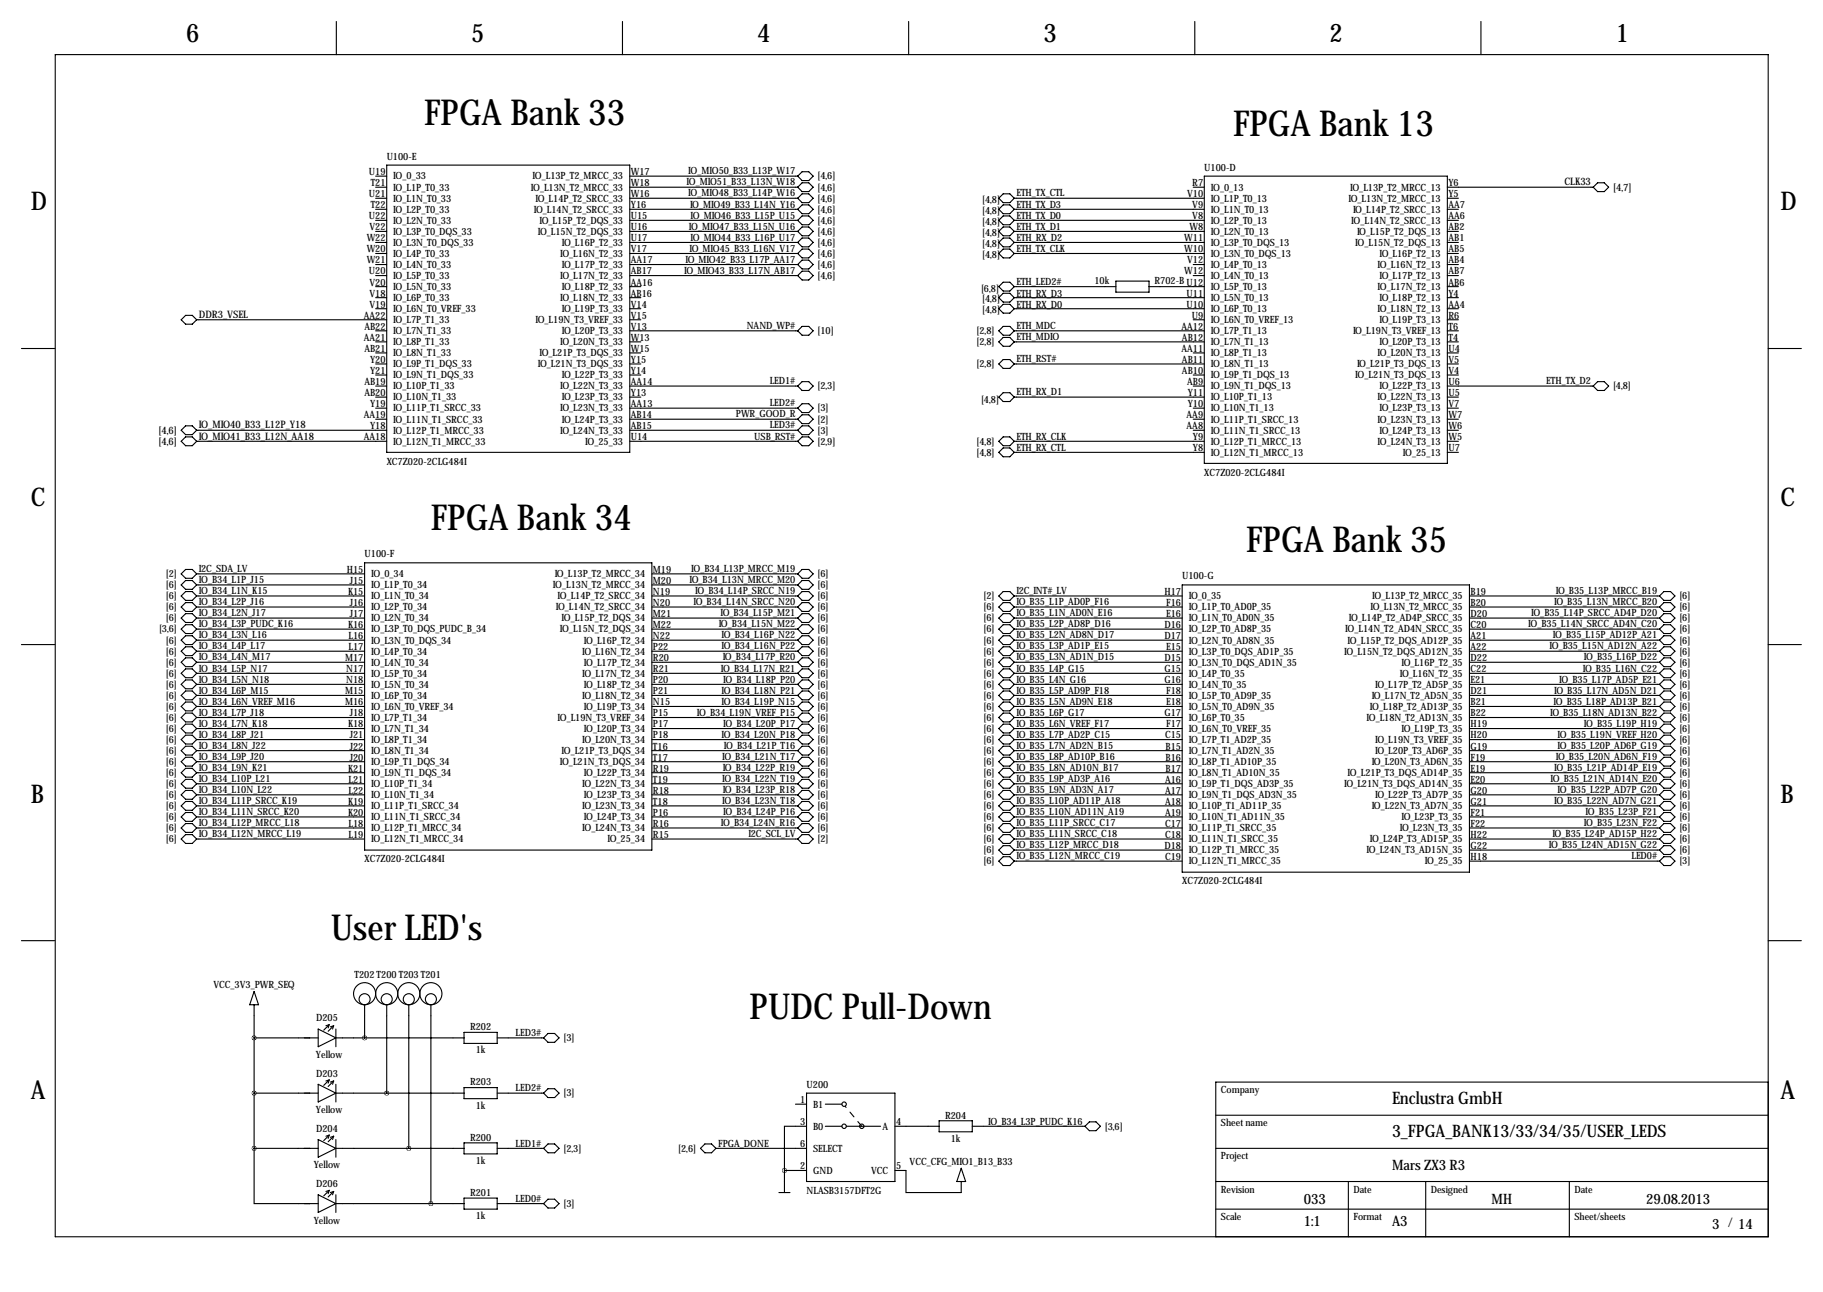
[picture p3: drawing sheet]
<svg xmlns="http://www.w3.org/2000/svg" width="419mm" height="297mm" viewBox="0 0 419 297" stroke-linecap="round" stroke-linejoin="round" font-family="sans-serif">
<defs><g id="words">
<g font-size="8.2">
<text x="97.5" y="28.8">FPGA Bank 33</text>
<text x="283.5" y="31.4">FPGA Bank 13</text>
<text x="99.1" y="121.8">FPGA Bank 34</text>
<text x="286.5" y="126.9">FPGA Bank 35</text>
<text x="76" y="216.2">User LED's</text>
<text x="172.3" y="234.3">PUDC Pull-Down</text>
</g>
<g font-size="5.9">
<text x="42.8" y="9.8">6</text>
<text x="108.3" y="9.8">5</text>
<text x="174.1" y="9.8">4</text>
<text x="239.9" y="9.8">3</text>
<text x="305.7" y="9.8">2</text>
<text x="371.4" y="9.8">1</text>
<text x="7.1" y="48.4">D</text>
<text x="409.3" y="48.4">D</text>
<text x="7.1" y="116.4">C</text>
<text x="409.3" y="116.4">C</text>
<text x="7.1" y="184.5">B</text>
<text x="409.3" y="184.5">B</text>
<text x="7.1" y="252.6">A</text>
<text x="409.3" y="252.6">A</text>
</g>
<g font-size="4">
<text x="320" y="253.9">Enclustra GmbH</text>
<text x="320" y="261.5">3_FPGA_BANK13/33/34/35/USER_LEDS</text>
</g>
<g font-size="3.3">
<text x="320" y="269.1">Mars ZX3 R3</text>
<text x="299.7" y="276.7">033</text>
<text x="299.7" y="281.8">1:1</text>
<text x="320" y="281.8">A3</text>
<text x="342.9" y="276.7">MH</text>
<text x="378.5" y="276.7">29.08.2013</text>
<text x="393.6" y="282.5">3 / 14</text>
</g>
<g font-size="2.4">
<text x="359.6" y="42.6">CLK33</text>
<text x="370.8" y="43.8">[4,7]</text>
<text x="45.7" y="73.1">DDR3_VSEL</text>
<text x="36.4" y="99.7">[4,6]</text>
<text x="45.7" y="98.5">IO_MIO40_B33_L12P_Y18</text>
<text x="45.7" y="101.1">IO_MIO41_B33_L12N_AA18</text>
<text x="36.4" y="102.2">[4,6]</text>
</g>
<g font-size="2.3">
<text x="84.8" y="40.2">U19</text>
<text x="88.9" y="36.7">U100-E</text>
<text x="90.4" y="41.3">IO_0_33</text>
<text x="122.4" y="41.3">IO_L13P_T2_MRCC_33</text>
<text x="145" y="40.2">W17</text>
<text x="158.2" y="40.1">IO_MIO50_B33_L13P_W17</text>
<text x="188" y="41.3">[4,6]</text>
<text x="276.9" y="39.2">U100-D</text>
<text x="84.8" y="45.3">U21</text>
<text x="85.2" y="42.8">T21</text>
<text x="85.2" y="47.9">T22</text>
<text x="90.4" y="43.8">IO_L1P_T0_33</text>
<text x="90.4" y="46.3">IO_L1N_T0_33</text>
<text x="122" y="43.8">IO_L13N_T2_MRCC_33</text>
<text x="123.1" y="46.3">IO_L14P_T2_SRCC_33</text>
<text x="145" y="42.8">W18</text>
<text x="145" y="45.3">W16</text>
<text x="145" y="47.9">Y16</text>
<text x="157.8" y="42.6">IO_MIO51_B33_L13N_W18</text>
<text x="158.2" y="45.2">IO_MIO48_B33_L14P_W16</text>
<text x="158.6" y="47.7">IO_MIO49_B33_L14N_Y16</text>
<text x="188" y="46.3">[4,6]</text>
<text x="188" y="43.8">[4,6]</text>
<text x="225.8" y="46.6">[4,8]</text>
<text x="233.7" y="47.9">ETH_TX_D3</text>
<text x="233.7" y="45.1">ETH_TX_CTL</text>
<text x="272.9" y="45.3">V10</text>
<text x="274.1" y="42.8">R7</text>
<text x="274.1" y="47.9">V9</text>
<text x="278.4" y="43.8">IO_0_13</text>
<text x="278.4" y="46.3">IO_L1P_T0_13</text>
<text x="310" y="46.3">IO_L13N_T2_MRCC_13</text>
<text x="310.4" y="43.8">IO_L13P_T2_MRCC_13</text>
<text x="333" y="42.8">Y6</text>
<text x="333" y="45.3">Y5</text>
<text x="333" y="47.9">AA7</text>
<text x="84.8" y="50.4">U22</text>
<text x="85" y="52.9">V22</text>
<text x="90.4" y="48.9">IO_L2P_T0_33</text>
<text x="90.4" y="51.4">IO_L2N_T0_33</text>
<text x="90.4" y="54">IO_L3P_T0_DQS_33</text>
<text x="122.7" y="48.9">IO_L14N_T2_SRCC_33</text>
<text x="123.6" y="54">IO_L15N_T2_DQS_33</text>
<text x="124" y="51.4">IO_L15P_T2_DQS_33</text>
<text x="145" y="50.4">U15</text>
<text x="145" y="52.9">U16</text>
<text x="158.4" y="52.8">IO_MIO47_B33_L15N_U16</text>
<text x="158.8" y="50.3">IO_MIO46_B33_L15P_U15</text>
<text x="188" y="51.4">[4,6]</text>
<text x="188" y="54">[4,6]</text>
<text x="188" y="48.9">[4,6]</text>
<text x="225.8" y="51.7">[4,8]</text>
<text x="225.8" y="49.1">[4,8]</text>
<text x="233.7" y="50.4">ETH_TX_D0</text>
<text x="233.7" y="52.9">ETH_TX_D1</text>
<text x="273.4" y="52.9">W8</text>
<text x="274.1" y="50.4">V8</text>
<text x="278.4" y="48.9">IO_L1N_T0_13</text>
<text x="278.4" y="51.4">IO_L2P_T0_13</text>
<text x="278.4" y="54">IO_L2N_T0_13</text>
<text x="310.7" y="51.4">IO_L14N_T2_SRCC_13</text>
<text x="311.1" y="48.9">IO_L14P_T2_SRCC_13</text>
<text x="312" y="54">IO_L15P_T2_DQS_13</text>
<text x="333" y="50.4">AA6</text>
<text x="333" y="52.9">AB2</text>
<text x="84.3" y="55.5">W22</text>
<text x="84.3" y="58">W20</text>
<text x="90.4" y="56.5">IO_L3N_T0_DQS_33</text>
<text x="90.4" y="59">IO_L4P_T0_33</text>
<text x="128.8" y="59">IO_L16N_T2_33</text>
<text x="129.2" y="56.5">IO_L16P_T2_33</text>
<text x="145" y="55.5">U17</text>
<text x="145" y="58">V17</text>
<text x="158.5" y="57.9">IO_MIO45_B33_L16N_V17</text>
<text x="158.8" y="55.3">IO_MIO44_B33_L16P_U17</text>
<text x="188" y="56.5">[4,6]</text>
<text x="188" y="59">[4,6]</text>
<text x="225.8" y="59.3">[4,8]</text>
<text x="225.8" y="54.2">[4,8]</text>
<text x="225.8" y="56.8">[4,8]</text>
<text x="233.7" y="57.9">ETH_TX_CLK</text>
<text x="233.7" y="55.5">ETH_RX_D2</text>
<text x="272.3" y="55.5">W11</text>
<text x="272.3" y="58">W10</text>
<text x="278.4" y="56.5">IO_L3P_T0_DQS_13</text>
<text x="278.4" y="59">IO_L3N_T0_DQS_13</text>
<text x="311.6" y="56.5">IO_L15N_T2_DQS_13</text>
<text x="317.1" y="59">IO_L16P_T2_13</text>
<text x="333" y="55.5">AB1</text>
<text x="333" y="58">AB5</text>
<text x="84.3" y="60.6">W21</text>
<text x="84.8" y="63.1">U20</text>
<text x="85" y="65.6">V20</text>
<text x="90.4" y="61.6">IO_L4N_T0_33</text>
<text x="90.4" y="64.1">IO_L5P_T0_33</text>
<text x="128.8" y="64.1">IO_L17N_T2_33</text>
<text x="129.2" y="61.6">IO_L17P_T2_33</text>
<text x="145" y="60.6">AA17</text>
<text x="145" y="63.1">AB17</text>
<text x="145" y="65.6">AA16</text>
<text x="157.3" y="63">IO_MIO43_B33_L17N_AB17</text>
<text x="157.6" y="60.4">IO_MIO42_B33_L17P_AA17</text>
<text x="188" y="61.6">[4,6]</text>
<text x="188" y="64.1">[4,6]</text>
<text x="233.7" y="65.5">ETH_LED2#</text>
<text x="251.6" y="65.4">10k</text>
<text x="265.4" y="65.4">R702-BU12</text>
<text x="272.3" y="63.1">W12</text>
<text x="272.9" y="60.6">V12</text>
<text x="278.4" y="61.6">IO_L4P_T0_13</text>
<text x="278.4" y="64.1">IO_L4N_T0_13</text>
<text x="316.7" y="61.6">IO_L16N_T2_13</text>
<text x="317.1" y="64.1">IO_L17P_T2_13</text>
<text x="333" y="60.6">AB4</text>
<text x="333" y="63.1">AB7</text>
<text x="333" y="65.6">AB6</text>
<text x="85" y="68.2">V18</text>
<text x="85" y="70.7">V19</text>
<text x="90.4" y="66.7">IO_L5N_T0_33</text>
<text x="90.4" y="69.2">IO_L6P_T0_33</text>
<text x="90.4" y="71.7">IO_L6N_T0_VREF_33</text>
<text x="128.8" y="69.2">IO_L18N_T2_33</text>
<text x="129.2" y="66.7">IO_L18P_T2_33</text>
<text x="129.2" y="71.7">IO_L19P_T3_33</text>
<text x="145" y="68.2">AB16</text>
<text x="145" y="70.7">V14</text>
<text x="225.6" y="67.2">[6,8]</text>
<text x="225.8" y="72">[4,8]</text>
<text x="225.8" y="69.5">[4,8]</text>
<text x="233.7" y="70.7">ETH_RX_D0</text>
<text x="233.7" y="68.2">ETH_RX_D3</text>
<text x="272.8" y="68.2">U11</text>
<text x="272.8" y="70.7">U10</text>
<text x="278.4" y="66.7">IO_L5P_T0_13</text>
<text x="278.4" y="69.2">IO_L5N_T0_13</text>
<text x="278.4" y="71.7">IO_L6P_T0_13</text>
<text x="316.7" y="66.7">IO_L17N_T2_13</text>
<text x="316.7" y="71.7">IO_L18N_T2_13</text>
<text x="317.1" y="69.2">IO_L18P_T2_13</text>
<text x="333" y="68.2">Y4</text>
<text x="333" y="70.7">AA4</text>
<text x="83.6" y="73.3">AA22</text>
<text x="83.8" y="75.8">AB22</text>
<text x="90.4" y="74.3">IO_L7P_T1_33</text>
<text x="90.4" y="76.8">IO_L7N_T1_33</text>
<text x="123.1" y="74.3">IO_L19N_T3_VREF_33</text>
<text x="129.2" y="76.8">IO_L20P_T3_33</text>
<text x="145" y="73.3">V15</text>
<text x="145" y="75.8">V13</text>
<text x="171.7" y="75.7">NAND_WP#</text>
<text x="188" y="76.8">[10]</text>
<text x="224.5" y="76.8">[2,8]</text>
<text x="233.7" y="75.7">ETH_MDC</text>
<text x="271.6" y="75.8">AA12</text>
<text x="274" y="73.3">U9</text>
<text x="278.4" y="74.3">IO_L6N_T0_VREF_13</text>
<text x="278.4" y="76.8">IO_L7P_T1_13</text>
<text x="311.1" y="76.8">IO_L19N_T3_VREF_13</text>
<text x="317.1" y="74.3">IO_L19P_T3_13</text>
<text x="333" y="73.3">R6</text>
<text x="333" y="75.8">T6</text>
<text x="83.6" y="78.3">AA21</text>
<text x="83.8" y="80.9">AB21</text>
<text x="85.1" y="83.4">Y20</text>
<text x="90.4" y="79.4">IO_L8P_T1_33</text>
<text x="90.4" y="81.9">IO_L8N_T1_33</text>
<text x="124" y="81.9">IO_L21P_T3_DQS_33</text>
<text x="128.8" y="79.4">IO_L20N_T3_33</text>
<text x="145" y="78.3">W13</text>
<text x="145" y="80.9">W15</text>
<text x="145" y="83.4">Y15</text>
<text x="224.5" y="79.4">[2,8]</text>
<text x="233.7" y="83.3">ETH_RST#</text>
<text x="233.7" y="78.2">ETH_MDIO</text>
<text x="271.6" y="80.9">AA11</text>
<text x="271.7" y="78.3">AB12</text>
<text x="271.7" y="83.4">AB11</text>
<text x="278.4" y="79.4">IO_L7N_T1_13</text>
<text x="278.4" y="81.9">IO_L8P_T1_13</text>
<text x="316.7" y="81.9">IO_L20N_T3_13</text>
<text x="317.1" y="79.4">IO_L20P_T3_13</text>
<text x="333" y="78.3">T4</text>
<text x="333" y="80.9">U4</text>
<text x="333" y="83.4">V5</text>
<text x="83.8" y="88.5">AB19</text>
<text x="85.1" y="86">Y21</text>
<text x="90.4" y="84.4">IO_L9P_T1_DQS_33</text>
<text x="90.4" y="87">IO_L9N_T1_DQS_33</text>
<text x="90.4" y="89.5">IO_L10P_T1_33</text>
<text x="123.6" y="84.4">IO_L21N_T3_DQS_33</text>
<text x="128.8" y="89.5">IO_L22N_T3_33</text>
<text x="129.2" y="87">IO_L22P_T3_33</text>
<text x="145" y="86">Y14</text>
<text x="145" y="88.5">AA14</text>
<text x="177" y="88.4">LED1#</text>
<text x="188" y="89.5">[2,3]</text>
<text x="224.5" y="84.4">[2,8]</text>
<text x="271.7" y="86">AB10</text>
<text x="272.9" y="88.5">AB9</text>
<text x="278.4" y="84.4">IO_L8N_T1_13</text>
<text x="278.4" y="87">IO_L9P_T1_DQS_13</text>
<text x="278.4" y="89.5">IO_L9N_T1_DQS_13</text>
<text x="311.6" y="87">IO_L21N_T3_DQS_13</text>
<text x="312" y="84.4">IO_L21P_T3_DQS_13</text>
<text x="317.1" y="89.5">IO_L22P_T3_13</text>
<text x="333" y="86">V4</text>
<text x="333" y="88.5">U6</text>
<text x="355.5" y="88.4">ETH_TX_D2</text>
<text x="370.8" y="89.5">[4,8]</text>
<text x="83.8" y="91">AB20</text>
<text x="85.1" y="93.6">Y19</text>
<text x="90.4" y="92.1">IO_L10N_T1_33</text>
<text x="90.4" y="94.6">IO_L11P_T1_SRCC_33</text>
<text x="128.8" y="94.6">IO_L23N_T3_33</text>
<text x="129.2" y="92.1">IO_L23P_T3_33</text>
<text x="145" y="91">Y13</text>
<text x="145" y="93.6">AA13</text>
<text x="169.2" y="96">PWR_GOOD_R</text>
<text x="177" y="93.4">LED2#</text>
<text x="188" y="94.6">[3]</text>
<text x="225.6" y="92.6">[4,8]</text>
<text x="233.7" y="90.9">ETH_RX_D1</text>
<text x="273" y="91">Y11</text>
<text x="273" y="93.6">Y10</text>
<text x="278.4" y="92.1">IO_L10P_T1_13</text>
<text x="278.4" y="94.6">IO_L10N_T1_13</text>
<text x="316.7" y="92.1">IO_L22N_T3_13</text>
<text x="317.1" y="94.6">IO_L23P_T3_13</text>
<text x="333" y="91">U5</text>
<text x="333" y="93.6">V7</text>
<text x="83.6" y="96.1">AA19</text>
<text x="83.6" y="101.2">AA18</text>
<text x="85.1" y="98.7">Y18</text>
<text x="90.4" y="97.1">IO_L11N_T1_SRCC_33</text>
<text x="90.4" y="99.7">IO_L12P_T1_MRCC_33</text>
<text x="128.8" y="99.7">IO_L24N_T3_33</text>
<text x="129.2" y="97.1">IO_L24P_T3_33</text>
<text x="145" y="96.1">AB14</text>
<text x="145" y="98.7">AB15</text>
<text x="145" y="101.2">U14</text>
<text x="173.4" y="101.1">USB_RST#</text>
<text x="177" y="98.5">LED3#</text>
<text x="188" y="97.1">[2]</text>
<text x="188" y="99.7">[3]</text>
<text x="233.7" y="101.1">ETH_RX_CLK</text>
<text x="272.8" y="96.1">AA9</text>
<text x="272.8" y="98.7">AA8</text>
<text x="274.2" y="101.2">Y9</text>
<text x="278.4" y="97.1">IO_L11P_T1_SRCC_13</text>
<text x="278.4" y="99.7">IO_L11N_T1_SRCC_13</text>
<text x="316.7" y="97.1">IO_L23N_T3_13</text>
<text x="317.1" y="99.7">IO_L24P_T3_13</text>
<text x="333" y="96.1">W7</text>
<text x="333" y="98.7">W6</text>
<text x="333" y="101.2">W5</text>
<text x="88.9" y="106.8">XC7Z020-2CLG484I</text>
<text x="90.4" y="102.2">IO_L12N_T1_MRCC_33</text>
<text x="134.6" y="102.2">IO_25_33</text>
<text x="188" y="102.2">[2,9]</text>
<text x="224.5" y="102.2">[4,8]</text>
<text x="224.5" y="104.8">[4,8]</text>
<text x="233.7" y="103.6">ETH_RX_CTL</text>
<text x="274.2" y="103.7">Y8</text>
<text x="278.4" y="102.2">IO_L12P_T1_MRCC_13</text>
<text x="278.4" y="104.8">IO_L12N_T1_MRCC_13</text>
<text x="316.7" y="102.2">IO_L24N_T3_13</text>
<text x="322.5" y="104.8">IO_25_13</text>
<text x="333" y="103.7">U7</text>
<text x="276.9" y="109.3">XC7Z020-2CLG484I</text>
<text x="45.7" y="131.5">I2C_SDA_LV</text>
<text x="79.7" y="131.7">H15</text>
<text x="83.8" y="128.1">U100-F</text>
<text x="150.1" y="131.7">M19</text>
<text x="158.9" y="131.5">IO_B34_L13P_MRCC_M19</text>
<text x="38.1" y="135.2">[6]</text>
<text x="38.1" y="137.8">[6]</text>
<text x="38.1" y="132.7">[2]</text>
<text x="45.7" y="134.1">IO_B34_L1P_J15</text>
<text x="45.7" y="136.6">IO_B34_L1N_K15</text>
<text x="80" y="136.8">K15</text>
<text x="80.4" y="134.2">J15</text>
<text x="85.3" y="132.7">IO_0_34</text>
<text x="85.3" y="135.2">IO_L1P_T0_34</text>
<text x="85.3" y="137.8">IO_L1N_T0_34</text>
<text x="127.1" y="135.2">IO_L13N_T2_MRCC_34</text>
<text x="127.5" y="132.7">IO_L13P_T2_MRCC_34</text>
<text x="128.2" y="137.8">IO_L14P_T2_SRCC_34</text>
<text x="150.1" y="134.2">M20</text>
<text x="150.1" y="136.8">N19</text>
<text x="158.5" y="134.1">IO_B34_L13N_MRCC_M20</text>
<text x="159.8" y="136.6">IO_B34_L14P_SRCC_N19</text>
<text x="188" y="132.7">[6]</text>
<text x="188" y="135.2">[6]</text>
<text x="188" y="137.8">[6]</text>
<text x="226.1" y="137.8">[2]</text>
<text x="233.7" y="136.6">I2C_INT#_LV</text>
<text x="267.7" y="136.8">H17</text>
<text x="271.8" y="133.2">U100-G</text>
<text x="273.3" y="137.8">IO_0_35</text>
<text x="315.5" y="137.8">IO_L13P_T2_MRCC_35</text>
<text x="338.1" y="136.8">B19</text>
<text x="357.7" y="136.6">IO_B35_L13P_MRCC_B19</text>
<text x="386.1" y="137.8">[6]</text>
<text x="38.1" y="140.3">[6]</text>
<text x="38.1" y="142.9">[6]</text>
<text x="45.7" y="139.2">IO_B34_L2P_J16</text>
<text x="45.7" y="141.7">IO_B34_L2N_J17</text>
<text x="80.4" y="139.3">J16</text>
<text x="80.4" y="141.8">J17</text>
<text x="85.3" y="140.3">IO_L2P_T0_34</text>
<text x="85.3" y="142.9">IO_L2N_T0_34</text>
<text x="127.8" y="140.3">IO_L14N_T2_SRCC_34</text>
<text x="129.1" y="142.9">IO_L15P_T2_DQS_34</text>
<text x="150.1" y="139.3">N20</text>
<text x="150.1" y="141.8">M21</text>
<text x="159.4" y="139.2">IO_B34_L14N_SRCC_N20</text>
<text x="165.6" y="141.7">IO_B34_L15P_M21</text>
<text x="188" y="140.3">[6]</text>
<text x="188" y="142.9">[6]</text>
<text x="226.1" y="140.3">[6]</text>
<text x="226.1" y="142.9">[6]</text>
<text x="233.7" y="139.2">IO_B35_L1P_AD0P_F16</text>
<text x="233.7" y="141.7">IO_B35_L1N_AD0N_E16</text>
<text x="268.1" y="139.3">F16</text>
<text x="268.1" y="141.8">E16</text>
<text x="273.3" y="140.3">IO_L1P_T0_AD0P_35</text>
<text x="273.3" y="142.9">IO_L1N_T0_AD0N_35</text>
<text x="310.1" y="142.9">IO_L14P_T2_AD4P_SRCC_35</text>
<text x="315.1" y="140.3">IO_L13N_T2_MRCC_35</text>
<text x="338.1" y="139.3">B20</text>
<text x="338.1" y="141.8">D20</text>
<text x="352" y="141.7">IO_B35_L14P_SRCC_AD4P_D20</text>
<text x="357.3" y="139.2">IO_B35_L13N_MRCC_B20</text>
<text x="386.1" y="140.3">[6]</text>
<text x="386.1" y="142.9">[6]</text>
<text x="36.6" y="145.4">[3,6]</text>
<text x="38.1" y="147.9">[6]</text>
<text x="45.7" y="144.2">IO_B34_L3P_PUDC_K16</text>
<text x="45.7" y="146.8">IO_B34_L3N_L16</text>
<text x="45.7" y="149.3">IO_B34_L4P_L17</text>
<text x="80" y="144.4">K16</text>
<text x="80.1" y="146.9">L16</text>
<text x="80.1" y="149.5">L17</text>
<text x="85.3" y="145.4">IO_L3P_T0_DQS_PUDC_B_34</text>
<text x="85.3" y="147.9">IO_L3N_T0_DQS_34</text>
<text x="128.7" y="145.4">IO_L15N_T2_DQS_34</text>
<text x="134.2" y="147.9">IO_L16P_T2_34</text>
<text x="150.1" y="144.4">M22</text>
<text x="150.1" y="146.9">N22</text>
<text x="150.1" y="149.5">P22</text>
<text x="165.2" y="144.2">IO_B34_L15N_M22</text>
<text x="165.9" y="146.8">IO_B34_L16P_N22</text>
<text x="165.9" y="149.3">IO_B34_L16N_P22</text>
<text x="188" y="145.4">[6]</text>
<text x="188" y="147.9">[6]</text>
<text x="226.1" y="145.4">[6]</text>
<text x="226.1" y="147.9">[6]</text>
<text x="233.7" y="144.2">IO_B35_L2P_AD8P_D16</text>
<text x="233.7" y="146.8">IO_B35_L2N_AD8N_D17</text>
<text x="233.7" y="149.3">IO_B35_L3P_AD1P_E15</text>
<text x="267.7" y="144.4">D16</text>
<text x="267.7" y="146.9">D17</text>
<text x="268.1" y="149.5">E15</text>
<text x="273.3" y="145.4">IO_L2P_T0_AD8P_35</text>
<text x="273.3" y="147.9">IO_L2N_T0_AD8N_35</text>
<text x="309.3" y="145.4">IO_L14N_T2_AD4N_SRCC_35</text>
<text x="309.8" y="147.9">IO_L15P_T2_DQS_AD12P_35</text>
<text x="338.1" y="144.4">C20</text>
<text x="338.1" y="146.9">A21</text>
<text x="338.1" y="149.5">A22</text>
<text x="351.3" y="144.2">IO_B35_L14N_SRCC_AD4N_C20</text>
<text x="356.2" y="149.3">IO_B35_L15N_AD12N_A22</text>
<text x="357" y="146.8">IO_B35_L15P_AD12P_A21</text>
<text x="386.1" y="145.4">[6]</text>
<text x="386.1" y="147.9">[6]</text>
<text x="38.1" y="150.5">[6]</text>
<text x="38.1" y="153">[6]</text>
<text x="38.1" y="155.6">[6]</text>
<text x="45.7" y="151.9">IO_B34_L4N_M17</text>
<text x="45.7" y="154.4">IO_B34_L5P_N17</text>
<text x="79.3" y="152">M17</text>
<text x="79.6" y="154.5">N17</text>
<text x="85.3" y="150.5">IO_L4P_T0_34</text>
<text x="85.3" y="153">IO_L4N_T0_34</text>
<text x="85.3" y="155.6">IO_L5P_T0_34</text>
<text x="133.8" y="150.5">IO_L16N_T2_34</text>
<text x="133.8" y="155.6">IO_L17N_T2_34</text>
<text x="134.2" y="153">IO_L17P_T2_34</text>
<text x="150.1" y="152">R20</text>
<text x="150.1" y="154.5">R21</text>
<text x="165.7" y="154.4">IO_B34_L17N_R21</text>
<text x="166.1" y="151.9">IO_B34_L17P_R20</text>
<text x="188" y="150.5">[6]</text>
<text x="188" y="153">[6]</text>
<text x="188" y="155.6">[6]</text>
<text x="226.1" y="150.5">[6]</text>
<text x="226.1" y="153">[6]</text>
<text x="226.1" y="155.6">[6]</text>
<text x="233.7" y="151.9">IO_B35_L3N_AD1N_D15</text>
<text x="233.7" y="154.4">IO_B35_L4P_G15</text>
<text x="267.7" y="152">D15</text>
<text x="267.7" y="154.5">G15</text>
<text x="273.3" y="150.5">IO_L3P_T0_DQS_AD1P_35</text>
<text x="273.3" y="153">IO_L3N_T0_DQS_AD1N_35</text>
<text x="273.3" y="155.6">IO_L4P_T0_35</text>
<text x="309" y="150.5">IO_L15N_T2_DQS_AD12N_35</text>
<text x="321.8" y="155.6">IO_L16N_T2_35</text>
<text x="322.2" y="153">IO_L16P_T2_35</text>
<text x="338.1" y="152">D22</text>
<text x="338.1" y="154.5">C22</text>
<text x="363.9" y="154.4">IO_B35_L16N_C22</text>
<text x="364.1" y="151.9">IO_B35_L16P_D22</text>
<text x="386.1" y="150.5">[6]</text>
<text x="386.1" y="153">[6]</text>
<text x="386.1" y="155.6">[6]</text>
<text x="38.1" y="158.1">[6]</text>
<text x="38.1" y="160.6">[6]</text>
<text x="45.7" y="156.9">IO_B34_L5N_N18</text>
<text x="45.7" y="159.5">IO_B34_L6P_M15</text>
<text x="79.3" y="159.6">M15</text>
<text x="79.6" y="157.1">N18</text>
<text x="85.3" y="158.1">IO_L5N_T0_34</text>
<text x="85.3" y="160.6">IO_L6P_T0_34</text>
<text x="133.8" y="160.6">IO_L18N_T2_34</text>
<text x="134.2" y="158.1">IO_L18P_T2_34</text>
<text x="150.1" y="157.1">P20</text>
<text x="150.1" y="159.6">P21</text>
<text x="165.9" y="159.5">IO_B34_L18N_P21</text>
<text x="166.3" y="156.9">IO_B34_L18P_P20</text>
<text x="188" y="158.1">[6]</text>
<text x="188" y="160.6">[6]</text>
<text x="226.1" y="158.1">[6]</text>
<text x="226.1" y="160.6">[6]</text>
<text x="233.7" y="156.9">IO_B35_L4N_G16</text>
<text x="233.7" y="159.5">IO_B35_L5P_AD9P_F18</text>
<text x="267.7" y="157.1">G16</text>
<text x="268.1" y="159.6">F18</text>
<text x="273.3" y="158.1">IO_L4N_T0_35</text>
<text x="273.3" y="160.6">IO_L5P_T0_AD9P_35</text>
<text x="315.3" y="160.6">IO_L17N_T2_AD5N_35</text>
<text x="316.1" y="158.1">IO_L17P_T2_AD5P_35</text>
<text x="338.1" y="157.1">E21</text>
<text x="338.1" y="159.6">D21</text>
<text x="357.3" y="159.5">IO_B35_L17N_AD5N_D21</text>
<text x="358.5" y="156.9">IO_B35_L17P_AD5P_E21</text>
<text x="386.1" y="158.1">[6]</text>
<text x="386.1" y="160.6">[6]</text>
<text x="38.1" y="163.2">[6]</text>
<text x="38.1" y="165.7">[6]</text>
<text x="45.7" y="162">IO_B34_L6N_VREF_M16</text>
<text x="45.7" y="164.6">IO_B34_L7P_J18</text>
<text x="45.7" y="167.1">IO_B34_L7N_K18</text>
<text x="79.3" y="162.2">M16</text>
<text x="80" y="167.2">K18</text>
<text x="80.4" y="164.7">J18</text>
<text x="85.3" y="163.2">IO_L6N_T0_VREF_34</text>
<text x="85.3" y="165.7">IO_L7P_T1_34</text>
<text x="128.2" y="165.7">IO_L19N_T3_VREF_34</text>
<text x="134.2" y="163.2">IO_L19P_T3_34</text>
<text x="150.1" y="162.2">N15</text>
<text x="150.1" y="164.7">P15</text>
<text x="150.1" y="167.2">P17</text>
<text x="160.2" y="164.6">IO_B34_L19N_VREF_P15</text>
<text x="165.9" y="162">IO_B34_L19P_N15</text>
<text x="166.3" y="167.1">IO_B34_L20P_P17</text>
<text x="188" y="163.2">[6]</text>
<text x="188" y="165.7">[6]</text>
<text x="226.1" y="163.2">[6]</text>
<text x="226.1" y="165.7">[6]</text>
<text x="233.7" y="162">IO_B35_L5N_AD9N_E18</text>
<text x="233.7" y="164.6">IO_B35_L6P_G17</text>
<text x="233.7" y="167.1">IO_B35_L6N_VREF_F17</text>
<text x="267.7" y="164.7">G17</text>
<text x="268.1" y="162.2">E18</text>
<text x="268.1" y="167.2">F17</text>
<text x="273.3" y="163.2">IO_L5N_T0_AD9N_35</text>
<text x="273.3" y="165.7">IO_L6P_T0_35</text>
<text x="314.2" y="165.7">IO_L18N_T2_AD13N_35</text>
<text x="314.9" y="163.2">IO_L18P_T2_AD13P_35</text>
<text x="338.1" y="162.2">B21</text>
<text x="338.1" y="164.7">B22</text>
<text x="338.1" y="167.2">H19</text>
<text x="356.4" y="164.6">IO_B35_L18N_AD13N_B22</text>
<text x="357.1" y="162">IO_B35_L18P_AD13P_B21</text>
<text x="364.1" y="167.1">IO_B35_L19P_H19</text>
<text x="386.1" y="163.2">[6]</text>
<text x="386.1" y="165.7">[6]</text>
<text x="38.1" y="168.3">[6]</text>
<text x="38.1" y="170.8">[6]</text>
<text x="38.1" y="173.3">[6]</text>
<text x="45.7" y="169.6">IO_B34_L8P_J21</text>
<text x="45.7" y="172.2">IO_B34_L8N_J22</text>
<text x="80.4" y="169.8">J21</text>
<text x="80.4" y="172.3">J22</text>
<text x="85.3" y="168.3">IO_L7N_T1_34</text>
<text x="85.3" y="170.8">IO_L8P_T1_34</text>
<text x="85.3" y="173.3">IO_L8N_T1_34</text>
<text x="129.1" y="173.3">IO_L21P_T3_DQS_34</text>
<text x="133.8" y="170.8">IO_L20N_T3_34</text>
<text x="134.2" y="168.3">IO_L20P_T3_34</text>
<text x="150.1" y="169.8">P18</text>
<text x="150.1" y="172.3">T16</text>
<text x="165.9" y="169.6">IO_B34_L20N_P18</text>
<text x="166.4" y="172.2">IO_B34_L21P_T16</text>
<text x="188" y="168.3">[6]</text>
<text x="188" y="170.8">[6]</text>
<text x="188" y="173.3">[6]</text>
<text x="226.1" y="168.3">[6]</text>
<text x="226.1" y="170.8">[6]</text>
<text x="226.1" y="173.3">[6]</text>
<text x="233.7" y="169.6">IO_B35_L7P_AD2P_C15</text>
<text x="233.7" y="172.2">IO_B35_L7N_AD2N_B15</text>
<text x="267.8" y="169.8">C15</text>
<text x="268" y="172.3">B15</text>
<text x="273.3" y="168.3">IO_L6N_T0_VREF_35</text>
<text x="273.3" y="170.8">IO_L7P_T1_AD2P_35</text>
<text x="273.3" y="173.3">IO_L7N_T1_AD2N_35</text>
<text x="316.1" y="173.3">IO_L20P_T3_AD6P_35</text>
<text x="316.1" y="170.8">IO_L19N_T3_VREF_35</text>
<text x="322.2" y="168.3">IO_L19P_T3_35</text>
<text x="338.1" y="169.8">H20</text>
<text x="338.1" y="172.3">G19</text>
<text x="358.1" y="172.2">IO_B35_L20P_AD6P_G19</text>
<text x="358.1" y="169.6">IO_B35_L19N_VREF_H20</text>
<text x="386.1" y="168.3">[6]</text>
<text x="386.1" y="170.8">[6]</text>
<text x="386.1" y="173.3">[6]</text>
<text x="38.1" y="175.9">[6]</text>
<text x="38.1" y="178.4">[6]</text>
<text x="45.7" y="174.7">IO_B34_L9P_J20</text>
<text x="45.7" y="177.3">IO_B34_L9N_K21</text>
<text x="45.7" y="179.8">IO_B34_L10P_L21</text>
<text x="80" y="177.4">K21</text>
<text x="80.1" y="179.9">L21</text>
<text x="80.4" y="174.9">J20</text>
<text x="85.3" y="175.9">IO_L9P_T1_DQS_34</text>
<text x="85.3" y="178.4">IO_L9N_T1_DQS_34</text>
<text x="128.7" y="175.9">IO_L21N_T3_DQS_34</text>
<text x="134.2" y="178.4">IO_L22P_T3_34</text>
<text x="150.1" y="174.9">T17</text>
<text x="150.1" y="177.4">R19</text>
<text x="150.1" y="179.9">T19</text>
<text x="166" y="174.7">IO_B34_L21N_T17</text>
<text x="166" y="179.8">IO_B34_L22N_T19</text>
<text x="166.1" y="177.3">IO_B34_L22P_R19</text>
<text x="188" y="175.9">[6]</text>
<text x="188" y="178.4">[6]</text>
<text x="226.1" y="175.9">[6]</text>
<text x="226.1" y="178.4">[6]</text>
<text x="233.7" y="174.7">IO_B35_L8P_AD10P_B16</text>
<text x="233.7" y="177.3">IO_B35_L8N_AD10N_B17</text>
<text x="233.7" y="179.8">IO_B35_L9P_AD3P_A16</text>
<text x="267.8" y="179.9">A16</text>
<text x="268" y="174.9">B16</text>
<text x="268" y="177.4">B17</text>
<text x="273.3" y="175.9">IO_L8P_T1_AD10P_35</text>
<text x="273.3" y="178.4">IO_L8N_T1_AD10N_35</text>
<text x="309.8" y="178.4">IO_L21P_T3_DQS_AD14P_35</text>
<text x="315.3" y="175.9">IO_L20N_T3_AD6N_35</text>
<text x="338.1" y="174.9">F19</text>
<text x="338.1" y="177.4">E19</text>
<text x="338.1" y="179.9">E20</text>
<text x="356.5" y="179.8">IO_B35_L21N_AD14N_E20</text>
<text x="357.3" y="177.3">IO_B35_L21P_AD14P_E19</text>
<text x="357.7" y="174.7">IO_B35_L20N_AD6N_F19</text>
<text x="386.1" y="175.9">[6]</text>
<text x="386.1" y="178.4">[6]</text>
<text x="38.1" y="181">[6]</text>
<text x="38.1" y="183.5">[6]</text>
<text x="45.7" y="182.3">IO_B34_L10N_L22</text>
<text x="45.7" y="184.9">IO_B34_L11P_SRCC_K19</text>
<text x="80" y="185">K19</text>
<text x="80.1" y="182.5">L22</text>
<text x="85.3" y="181">IO_L10P_T1_34</text>
<text x="85.3" y="183.5">IO_L10N_T1_34</text>
<text x="133.8" y="181">IO_L22N_T3_34</text>
<text x="134.2" y="183.5">IO_L23P_T3_34</text>
<text x="150.1" y="182.5">R18</text>
<text x="150.1" y="185">T18</text>
<text x="166" y="184.9">IO_B34_L23N_T18</text>
<text x="166.1" y="182.3">IO_B34_L23P_R18</text>
<text x="188" y="181">[6]</text>
<text x="188" y="183.5">[6]</text>
<text x="226.1" y="181">[6]</text>
<text x="226.1" y="183.5">[6]</text>
<text x="233.7" y="182.3">IO_B35_L9N_AD3N_A17</text>
<text x="233.7" y="184.9">IO_B35_L10P_AD11P_A18</text>
<text x="267.8" y="182.5">A17</text>
<text x="267.8" y="185">A18</text>
<text x="273.3" y="181">IO_L9P_T1_DQS_AD3P_35</text>
<text x="273.3" y="183.5">IO_L9N_T1_DQS_AD3N_35</text>
<text x="309" y="181">IO_L21N_T3_DQS_AD14N_35</text>
<text x="316.1" y="183.5">IO_L22P_T3_AD7P_35</text>
<text x="338.1" y="182.5">G20</text>
<text x="338.1" y="185">G21</text>
<text x="357.3" y="184.9">IO_B35_L22N_AD7N_G21</text>
<text x="358.1" y="182.3">IO_B35_L22P_AD7P_G20</text>
<text x="386.1" y="181">[6]</text>
<text x="386.1" y="183.5">[6]</text>
<text x="38.1" y="186">[6]</text>
<text x="38.1" y="188.6">[6]</text>
<text x="38.1" y="191.1">[6]</text>
<text x="45.7" y="187.4">IO_B34_L11N_SRCC_K20</text>
<text x="45.7" y="190">IO_B34_L12P_MRCC_L18</text>
<text x="80" y="187.6">K20</text>
<text x="80.1" y="190.1">L18</text>
<text x="85.3" y="186">IO_L11P_T1_SRCC_34</text>
<text x="85.3" y="188.6">IO_L11N_T1_SRCC_34</text>
<text x="85.3" y="191.1">IO_L12P_T1_MRCC_34</text>
<text x="133.8" y="186">IO_L23N_T3_34</text>
<text x="133.8" y="191.1">IO_L24N_T3_34</text>
<text x="134.2" y="188.6">IO_L24P_T3_34</text>
<text x="150.1" y="187.6">P16</text>
<text x="150.1" y="190.1">R16</text>
<text x="165.7" y="190">IO_B34_L24N_R16</text>
<text x="166.3" y="187.4">IO_B34_L24P_P16</text>
<text x="188" y="186">[6]</text>
<text x="188" y="188.6">[6]</text>
<text x="188" y="191.1">[6]</text>
<text x="226.1" y="186">[6]</text>
<text x="226.1" y="188.6">[6]</text>
<text x="226.1" y="191.1">[6]</text>
<text x="233.7" y="187.4">IO_B35_L10N_AD11N_A19</text>
<text x="233.7" y="190">IO_B35_L11P_SRCC_C17</text>
<text x="267.8" y="187.6">A19</text>
<text x="267.8" y="190.1">C17</text>
<text x="273.3" y="186">IO_L10P_T1_AD11P_35</text>
<text x="273.3" y="188.6">IO_L10N_T1_AD11N_35</text>
<text x="273.3" y="191.1">IO_L11P_T1_SRCC_35</text>
<text x="315.3" y="186">IO_L22N_T3_AD7N_35</text>
<text x="321.8" y="191.1">IO_L23N_T3_35</text>
<text x="322.2" y="188.6">IO_L23P_T3_35</text>
<text x="338.1" y="187.6">F21</text>
<text x="338.1" y="190.1">F22</text>
<text x="364.1" y="190">IO_B35_L23N_F22</text>
<text x="364.5" y="187.4">IO_B35_L23P_F21</text>
<text x="386.1" y="186">[6]</text>
<text x="386.1" y="188.6">[6]</text>
<text x="386.1" y="191.1">[6]</text>
<text x="38.1" y="193.7">[6]</text>
<text x="45.7" y="192.5">IO_B34_L12N_MRCC_L19</text>
<text x="80.1" y="192.6">L19</text>
<text x="85.3" y="193.7">IO_L12N_T1_MRCC_34</text>
<text x="139.6" y="193.7">IO_25_34</text>
<text x="150.1" y="192.6">R15</text>
<text x="172.1" y="192.5">I2C_SCL_LV</text>
<text x="188" y="193.7">[2]</text>
<text x="226.1" y="193.7">[6]</text>
<text x="226.1" y="196.2">[6]</text>
<text x="233.7" y="192.5">IO_B35_L11N_SRCC_C18</text>
<text x="233.7" y="195">IO_B35_L12P_MRCC_D18</text>
<text x="233.7" y="197.6">IO_B35_L12N_MRCC_C19</text>
<text x="267.7" y="195.2">D18</text>
<text x="267.8" y="192.6">C18</text>
<text x="267.8" y="197.7">C19</text>
<text x="273.3" y="193.7">IO_L11N_T1_SRCC_35</text>
<text x="273.3" y="196.2">IO_L12P_T1_MRCC_35</text>
<text x="314.2" y="196.2">IO_L24N_T3_AD15N_35</text>
<text x="314.9" y="193.7">IO_L24P_T3_AD15P_35</text>
<text x="338.1" y="192.6">H22</text>
<text x="338.1" y="195.2">G22</text>
<text x="338.1" y="197.7">H18</text>
<text x="356.1" y="195">IO_B35_L24N_AD15N_G22</text>
<text x="356.9" y="192.5">IO_B35_L24P_AD15P_H22</text>
<text x="375.1" y="197.6">LED0#</text>
<text x="386.1" y="193.7">[6]</text>
<text x="386.1" y="196.2">[6]</text>
<text x="83.8" y="198.2">XC7Z020-2CLG484I</text>
<text x="226.1" y="198.7">[6]</text>
<text x="271.8" y="203.3">XC7Z020-2CLG484I</text>
<text x="273.3" y="198.7">IO_L12N_T1_MRCC_35</text>
<text x="327.6" y="198.7">IO_25_35</text>
<text x="386.1" y="198.7">[3]</text>
<text x="49.1" y="227.2">VCC_3V3_PWR_SEQ</text>
<text x="81.5" y="224.9">T202T200T203T201</text>
<text x="72.7" y="234.8">D205</text>
<text x="108.1" y="236.8">R202</text>
<text x="118.5" y="238.2">LED3#</text>
<text x="129.5" y="239.4">[3]</text>
<text x="72.6" y="243.2">Yellow</text>
<text x="109.4" y="242.2">1k</text>
<text x="72.7" y="247.5">D203</text>
<text x="108.1" y="249.5">R203</text>
<text x="118.5" y="250.9">LED2#</text>
<text x="185.4" y="250">U200</text>
<text x="280.7" y="251.3">Company</text>
<text x="72.6" y="255.9">Yellow</text>
<text x="109.4" y="254.9">1k</text>
<text x="129.5" y="252.1">[3]</text>
<text x="184" y="253.6">1</text>
<text x="186.9" y="254.6">B1</text>
<text x="217.3" y="257.2">R204</text>
<text x="72.7" y="260.2">D204</text>
<text x="108.1" y="262.2">R200</text>
<text x="118.5" y="263.6">LED1#</text>
<text x="165.1" y="263.6">FPGA_DONE</text>
<text x="184" y="258.7">3</text>
<text x="184" y="263.8">6</text>
<text x="186.9" y="259.7">B0</text>
<text x="202.9" y="259.7">A</text>
<text x="206" y="258.7">4</text>
<text x="218.6" y="262.5">1k</text>
<text x="227.2" y="258.5">IO_B34_L3P_PUDC_K16</text>
<text x="254" y="259.7">[3,6]</text>
<text x="280.7" y="258.9">Sheet name</text>
<text x="72.1" y="268.6">Yellow</text>
<text x="109.4" y="267.6">1k</text>
<text x="129.5" y="264.8">[2,3]</text>
<text x="155.9" y="264.8">[2,6]</text>
<text x="184" y="268.8">2</text>
<text x="186.9" y="264.8">SELECT</text>
<text x="186.9" y="269.9">GND</text>
<text x="200.3" y="269.9">VCC</text>
<text x="206" y="268.8">5</text>
<text x="209.1" y="267.8">VCC_CFG_MIO1_B13_B33</text>
<text x="280.7" y="266.6">Project</text>
<text x="72.7" y="272.9">D206</text>
<text x="108.1" y="274.9">R201</text>
<text x="185.4" y="274.4">NLASB3157DFT2G</text>
<text x="280.7" y="274.2">Revision</text>
<text x="311.1" y="274.2">Date</text>
<text x="328.9" y="274.2">Designed</text>
<text x="361.9" y="274.2">Date</text>
<text x="72.1" y="281.3">Yellow</text>
<text x="109.4" y="280.3">1k</text>
<text x="118.5" y="276.3">LED0#</text>
<text x="129.5" y="277.5">[3]</text>
<text x="280.7" y="280.5">Scale</text>
<text x="311.1" y="280.5">Format</text>
<text x="361.9" y="280.5">Sheet/sheets</text>
</g>
</g></defs>
<g fill="none" stroke="#000" stroke-width=".25">
<path d="M12.7 12.6h393.8v271.7h-393.8zM77.3 4.9v7.7M143.1 4.9v7.7M208.9 4.9v7.7M274.7 4.9v7.7M340.5 4.9v7.7M88.9 38h55.9v66h-55.9zM184.4 39.5h1.5l1 1-1 1h-1.5l-1-1zM86.4 40.5h2.5M86.4 43h2.5M86.4 45.6h2.5M86.4 48.1h2.5"/>
<path d="M86.4 50.7h2.5M86.4 53.2h2.5M86.4 55.7h2.5M86.4 58.3h2.5M144.8 40.5h38.6M144.8 43h38.6M144.8 45.6h38.6M144.8 48.1h38.6M144.8 50.7h38.6M144.8 53.2h38.6M144.8 55.7h38.6M144.8 58.3h38.6"/>
<path d="M184.4 59.8h1.5l1 1-1 1h-1.5l-1-1zM184.4 54.7h1.5l1 1-1 1.1h-1.5l-1-1.1zM184.4 57.3h1.5l1 1-1 1h-1.5l-1-1zM184.4 49.6h1.5l1 1.1-1 1h-1.5l-1-1zM184.4 52.2h1.5l1 1-1 1h-1.5l-1-1zM184.4 44.6h1.5l1 1-1 1h-1.5l-1-1zM184.4 47.1h1.5l1 1-1 1h-1.5l-1-1zM184.4 42h1.5l1 1-1 1.1h-1.5l-1-1.1zM229.6 55.7l1-1h1.6l1 1-1 1.1h-1.6zM229.6 58.3l1-1h1.6l1 1-1 1h-1.6zM229.6 50.7l1-1.1h1.6l1 1.1-1 1h-1.6zM229.6 53.2l1-1h1.6l1 1-1 1h-1.6z"/>
<path d="M229.6 45.6l1-1h1.6l1 1-1 1h-1.6zM229.6 48.1l1-1h1.6l1 1-1 1h-1.6zM233.2 45.6h43.7M233.2 48.1h43.7M233.2 50.7h43.7M233.2 53.2h43.7M233.2 55.7h43.7M233.2 58.3h43.7M274.3 43h2.6M276.9 40.5h55.8v66h-55.8zM332.7 43h33.6M332.7 45.6h2.6"/>
<path d="M332.7 48.1h2.6M332.7 50.7h2.6M332.7 53.2h2.6M332.7 55.7h2.6M332.7 58.3h2.6M366.3 43l1-1h1.5l1 1-1 1.1h-1.5zM42.7 72.5h1.5l1 1-1 1h-1.5l-1-1zM45.2 73.5h43.7M86.4 60.8h2.5M86.4 63.4h2.5M86.4 65.9h2.5M86.4 68.4h2.5"/>
<path d="M86.4 71h2.5M86.4 76.1h2.5M86.4 78.6h2.5M144.8 60.8h38.6M144.8 63.4h38.6M144.8 65.9h2.5M144.8 68.4h2.5M144.8 71h2.5M144.8 73.5h2.5M144.8 76.1h38.6M144.8 78.6h2.5M184.4 62.3h1.5l1 1.1-1 1h-1.5l-1-1z"/>
<path d="M184.4 75h1.5l1 1.1-1 1h-1.5l-1-1zM229.6 76.1l1-1.1h1.6l1 1.1-1 1h-1.6zM229.6 71l1-1h1.6l1 1-1 1h-1.6zM229.6 68.4l1-1h1.6l1 1-1 1.1h-1.6zM229.6 78.6l1-1h1.6l1 1-1 1h-1.6zM229.6 65.9l1-1h1.6l1 1-1 1h-1.6zM233.2 65.9h23.3M233.2 68.4h43.7M233.2 71h43.7M233.2 76.1h43.7M233.2 78.6h43.7M256.5 64.6h7.7v2.6h-7.7z"/>
<path d="M264.2 65.9h12.7M274.3 60.8h2.6M274.3 63.4h2.6M274.3 73.5h2.6M332.7 60.8h2.6M332.7 63.4h2.6M332.7 65.9h2.6M332.7 68.4h2.6M332.7 71h2.6M332.7 73.5h2.6M332.7 76.1h2.6M332.7 78.6h2.6"/>
<path d="M4.9 80.1h7.6M42.7 97.9h1.5l1 1-1 1h-1.5l-1-1zM45.2 98.9h43.7M86.4 81.1h2.5M86.4 83.7h2.5M86.4 86.2h2.5M86.4 88.8h2.5M86.4 91.3h2.5M86.4 93.8h2.5M86.4 96.4h2.5M144.8 81.1h2.5M144.8 83.7h2.5"/>
<path d="M144.8 86.2h2.5M144.8 88.8h38.6M144.8 91.3h2.5M144.8 93.8h38.6M144.8 96.4h38.6M144.8 98.9h38.6M184.4 87.7h1.5l1 1.1-1 1h-1.5l-1-1zM184.4 95.4h1.5l1 1-1 1h-1.5l-1-1zM184.4 97.9h1.5l1 1-1 1h-1.5l-1-1zM184.4 92.8h1.5l1 1-1 1.1h-1.5l-1-1.1zM229.6 91.3l1-1h1.6l1 1-1 1h-1.6zM229.6 83.7l1-1h1.6l1 1-1 1h-1.6z"/>
<path d="M233.2 83.7h43.7M233.2 91.3h43.7M274.3 81.1h2.6M274.3 86.2h2.6M274.3 88.8h2.6M274.3 93.8h2.6M274.3 96.4h2.6M274.3 98.9h2.6M332.7 81.1h2.6M332.7 83.7h2.6M332.7 86.2h2.6M332.7 88.8h33.6"/>
<path d="M332.7 91.3h2.6M332.7 93.8h2.6M332.7 96.4h2.6M332.7 98.9h2.6M366.3 88.8l1-1.1h1.5l1 1.1-1 1h-1.5zM406.5 80.1h7.6M42.7 100.4h1.5l1 1.1-1 1h-1.5l-1-1zM45.2 101.5h43.7M144.8 101.5h38.6M184.4 100.4h1.5l1 1.1-1 1h-1.5l-1-1zM229.6 101.5l1-1.1h1.6l1 1.1-1 1h-1.6zM229.6 104l1-1h1.6l1 1-1 1h-1.6z"/>
<path d="M233.2 104h43.7M233.2 101.5h43.7M332.7 104h2.6M332.7 101.5h2.6M42.7 133.5h1.5l1 1-1 1h-1.5l-1-1zM42.7 136h1.5l1 1-1 1h-1.5l-1-1zM42.7 138.5h1.5l1 1.1-1 1h-1.5l-1-1zM42.7 130.9h1.5l1 1-1 1.1h-1.5l-1-1.1zM45.2 131.9h38.6M45.2 134.5h38.6M45.2 137h38.6M45.2 139.6h38.6"/>
<path d="M83.8 129.4h66.1v66h-66.1zM149.9 131.9h33.5M149.9 134.5h33.5M149.9 137h33.5M149.9 139.6h33.5M184.4 133.5h1.5l1 1-1 1h-1.5l-1-1zM184.4 136h1.5l1 1-1 1h-1.5l-1-1zM184.4 138.5h1.5l1 1.1-1 1h-1.5l-1-1zM184.4 130.9h1.5l1 1-1 1.1h-1.5l-1-1.1zM229.6 137l1-1h1.6l1 1-1 1h-1.6zM229.6 139.6l1-1.1h1.6l1 1.1-1 1h-1.6zM233.2 137h38.6"/>
<path d="M233.2 139.6h38.6M271.8 134.5h66v66h-66zM337.8 137h43.7M337.8 139.6h43.7M381.5 137l1-1h1.5l1.1 1-1.1 1h-1.5zM381.5 139.6l1-1.1h1.5l1.1 1.1-1.1 1h-1.5zM4.9 148.2h7.6M41.7 142.1l1-1h1.5l1 1-1 1h-1.5zM41.7 154.8l1-1h1.5l1 1-1 1h-1.5zM42.7 146.2h1.5l1 1-1 1h-1.5l-1-1zM42.7 143.6h1.5l1 1-1 1.1h-1.5l-1-1.1zM42.7 148.7h1.5l1 1-1 1h-1.5l-1-1z"/>
<path d="M42.7 151.2h1.5l1 1.1-1 1h-1.5l-1-1zM42.7 156.3h1.5l1 1-1 1.1h-1.5l-1-1.1zM42.7 158.9h1.5l1 1-1 1h-1.5l-1-1zM45.2 142.1h38.6M45.2 144.6h38.6M45.2 147.2h38.6M45.2 149.7h38.6M45.2 152.3h38.6M45.2 154.8h38.6M45.2 157.3h38.6M45.2 159.9h38.6M149.9 142.1h33.5"/>
<path d="M149.9 144.6h33.5M149.9 147.2h33.5M149.9 149.7h33.5M149.9 152.3h33.5M149.9 154.8h33.5M149.9 157.3h33.5M149.9 159.9h33.5M184.4 146.2h1.5l1 1-1 1h-1.5l-1-1zM184.4 148.7h1.5l1 1-1 1h-1.5l-1-1zM184.4 141.1h1.5l1 1-1 1h-1.5l-1-1zM184.4 143.6h1.5l1 1-1 1.1h-1.5l-1-1.1zM184.4 151.2h1.5l1 1.1-1 1h-1.5l-1-1z"/>
<path d="M184.4 153.8h1.5l1 1-1 1h-1.5l-1-1zM184.4 156.3h1.5l1 1-1 1.1h-1.5l-1-1.1zM184.4 158.9h1.5l1 1-1 1h-1.5l-1-1zM229.6 147.2l1-1h1.6l1 1-1 1h-1.6zM229.6 142.1l1-1h1.6l1 1-1 1h-1.6zM229.6 144.6l1-1h1.6l1 1-1 1.1h-1.6zM229.6 149.7l1-1h1.6l1 1-1 1h-1.6zM229.6 152.3l1-1.1h1.6l1 1.1-1 1h-1.6zM229.6 154.8l1-1h1.6l1 1-1 1h-1.6zM229.6 157.3l1-1h1.6l1 1-1 1.1h-1.6zM229.6 159.9l1-1h1.6l1 1-1 1h-1.6zM233.2 142.1h38.6"/>
<path d="M233.2 144.6h38.6M233.2 147.2h38.6M233.2 149.7h38.6M233.2 152.3h38.6M233.2 154.8h38.6M233.2 157.3h38.6M233.2 159.9h38.6M337.8 142.1h43.7M337.8 144.6h43.7M337.8 147.2h43.7M337.8 149.7h43.7M337.8 152.3h43.7"/>
<path d="M337.8 154.8h43.7M337.8 157.3h43.7M337.8 159.9h43.7M381.5 142.1l1-1h1.5l1.1 1-1.1 1h-1.5zM381.5 144.6l1-1h1.5l1.1 1-1.1 1.1h-1.5zM381.5 149.7l1-1h1.5l1.1 1-1.1 1h-1.5zM381.5 152.3l1-1.1h1.5l1.1 1.1-1.1 1h-1.5zM381.5 154.8l1-1h1.5l1.1 1-1.1 1h-1.5zM381.5 157.3l1-1h1.5l1.1 1-1.1 1.1h-1.5zM381.5 159.9l1-1h1.5l1.1 1-1.1 1h-1.5zM382.5 146.2h1.5l1.1 1-1.1 1h-1.5l-1-1zM406.5 148.2h7.6"/>
<path d="M41.7 167.5l1-1h1.5l1 1-1 1h-1.5zM42.7 161.4h1.5l1 1-1 1h-1.5l-1-1zM42.7 163.9h1.5l1 1.1-1 1h-1.5l-1-1zM42.7 169h1.5l1 1-1 1.1h-1.5l-1-1.1zM42.7 171.6h1.5l1 1-1 1h-1.5l-1-1zM42.7 174.1h1.5l1 1-1 1h-1.5l-1-1zM42.7 176.6h1.5l1 1.1-1 1h-1.5l-1-1zM45.2 162.4h38.6M45.2 165h38.6M45.2 167.5h38.6M45.2 170h38.6M45.2 172.6h38.6"/>
<path d="M45.2 175.1h38.6M45.2 177.7h38.6M149.9 162.4h33.5M149.9 165h33.5M149.9 167.5h33.5M149.9 170h33.5M149.9 172.6h33.5M149.9 175.1h33.5M149.9 177.7h33.5M184.4 161.4h1.5l1 1-1 1h-1.5l-1-1zM184.4 163.9h1.5l1 1.1-1 1h-1.5l-1-1zM184.4 166.5h1.5l1 1-1 1h-1.5l-1-1z"/>
<path d="M184.4 169h1.5l1 1-1 1.1h-1.5l-1-1.1zM184.4 171.6h1.5l1 1-1 1h-1.5l-1-1zM184.4 174.1h1.5l1 1-1 1h-1.5l-1-1zM184.4 176.6h1.5l1 1.1-1 1h-1.5l-1-1zM184.4 179.2h1.5l1 1-1 1h-1.5l-1-1zM229.6 162.4l1-1h1.6l1 1-1 1h-1.6zM229.6 165l1-1.1h1.6l1 1.1-1 1h-1.6zM229.6 167.5l1-1h1.6l1 1-1 1h-1.6zM229.6 170l1-1h1.6l1 1-1 1.1h-1.6zM229.6 172.6l1-1h1.6l1 1-1 1h-1.6zM229.6 175.1l1-1h1.6l1 1-1 1h-1.6zM229.6 177.7l1-1.1h1.6l1 1.1-1 1h-1.6z"/>
<path d="M233.2 162.4h38.6M233.2 165h38.6M233.2 167.5h38.6M233.2 170h38.6M233.2 172.6h38.6M233.2 175.1h38.6M233.2 177.7h38.6M337.8 162.4h43.7M337.8 165h43.7M337.8 167.5h43.7M337.8 170h43.7M337.8 172.6h43.7"/>
<path d="M337.8 175.1h43.7M337.8 177.7h43.7M381.5 162.4l1-1h1.5l1.1 1-1.1 1h-1.5zM381.5 165l1-1.1h1.5l1.1 1.1-1.1 1h-1.5zM381.5 167.5l1-1h1.5l1.1 1-1.1 1h-1.5zM381.5 170l1-1h1.5l1.1 1-1.1 1.1h-1.5zM381.5 172.6l1-1h1.5l1.1 1-1.1 1h-1.5zM381.5 175.1l1-1h1.5l1.1 1-1.1 1h-1.5zM381.5 177.7l1-1.1h1.5l1.1 1.1-1.1 1h-1.5zM41.7 180.2l1-1h1.5l1 1-1 1h-1.5zM41.7 192.9l1-1h1.5l1 1-1 1h-1.5zM42.7 181.7h1.5l1 1-1 1.1h-1.5l-1-1.1z"/>
<path d="M42.7 184.3h1.5l1 1-1 1h-1.5l-1-1zM42.7 186.8h1.5l1 1-1 1h-1.5l-1-1zM42.7 189.3h1.5l1 1.1-1 1h-1.5l-1-1zM45.2 180.2h38.6M45.2 182.7h38.6M45.2 185.3h38.6M45.2 187.8h38.6M45.2 190.4h38.6M45.2 192.9h38.6M149.9 180.2h33.5M149.9 182.7h33.5M149.9 185.3h33.5"/>
<path d="M149.9 187.8h33.5M149.9 190.4h33.5M149.9 192.9h33.5M184.4 181.7h1.5l1 1-1 1.1h-1.5l-1-1.1zM184.4 184.3h1.5l1 1-1 1h-1.5l-1-1zM184.4 186.8h1.5l1 1-1 1h-1.5l-1-1zM184.4 189.3h1.5l1 1.1-1 1h-1.5l-1-1zM184.4 191.9h1.5l1 1-1 1h-1.5l-1-1zM229.6 180.2l1-1h1.6l1 1-1 1h-1.6zM229.6 185.3l1-1h1.6l1 1-1 1h-1.6zM229.6 187.8l1-1h1.6l1 1-1 1h-1.6zM229.6 190.4l1-1.1h1.6l1 1.1-1 1h-1.6z"/>
<path d="M229.6 192.9l1-1h1.6l1 1-1 1h-1.6zM229.6 195.4l1-1h1.6l1 1-1 1.1h-1.6zM229.6 198l1-1h1.6l1 1-1 1h-1.6zM230.6 181.7h1.6l1 1-1 1.1h-1.6l-1-1.1zM233.2 195.4h38.6M233.2 180.2h38.6M233.2 182.7h38.6M233.2 185.3h38.6M233.2 187.8h38.6M233.2 190.4h38.6M233.2 192.9h38.6M233.2 198h38.6"/>
<path d="M337.8 195.4h43.7M337.8 180.2h43.7M337.8 182.7h43.7M337.8 185.3h43.7M337.8 187.8h43.7M337.8 190.4h43.7M337.8 192.9h43.7M337.8 198h43.7M381.5 180.2l1-1h1.5l1.1 1-1.1 1h-1.5zM381.5 182.7l1-1h1.5l1.1 1-1.1 1.1h-1.5zM381.5 185.3l1-1h1.5l1.1 1-1.1 1h-1.5zM381.5 187.8l1-1h1.5l1.1 1-1.1 1h-1.5z"/>
<path d="M381.5 190.4l1-1.1h1.5l1.1 1.1-1.1 1h-1.5zM381.5 192.9l1-1h1.5l1.1 1-1.1 1h-1.5zM381.5 195.4l1-1h1.5l1.1 1-1.1 1.1h-1.5zM381.5 198l1-1h1.5l1.1 1-1.1 1h-1.5zM4.9 216.3h7.6M406.5 216.3h7.6M58.4 238.6h14.8M58.4 231v33M58.4 228l1 3h-2zM73.2 236.6l4 2-4 2.1zM75.7 235.6l-1.3 1.2M75.7 235.6l-.8 .2"/>
<path d="M75.7 235.6l-.3 .7M76.7 235.8l-.2 .8M76.7 235.8l-1.3 1.3M76.7 235.8l-.8 .3M77.2 238.6h29.5M77.2 236.6v4.1M83.8 231v7.6M88.9 231v20.3M94 231v33M99.1 231v45.7M106.7 237.3h7.6v2.6h-7.6zM114.3 238.6h10.7"/>
<path d="M125 238.6l1-1h1.5l1 1-1 1h-1.5zM58.4 251.3h14.8M73.2 249.3l4 2-4 2.1zM75.7 248.3l-1.3 1.2M75.7 248.3l-.8 .2M75.7 248.3l-.3 .7M76.7 248.5l-.2 .8M76.7 248.5l-1.3 1.3M76.7 248.5l-.8 .3M77.2 251.3h29.5M77.2 249.3v4.1M106.7 250h7.6v2.6h-7.6z"/>
<path d="M114.3 251.3h10.7M125 251.3l1-1h1.5l1 1-1 1h-1.5zM182.9 253.9h2.5M185.4 258.9h-5.1v10.2M185.4 251.3h20.3v20.3h-20.3zM189.7 258.9h3.8M189.7 253.9h3.8M194.6 258.9h7.8M205.7 258.9h10.2M215.9 257.7h7.6v2.5h-7.6zM223.5 258.9h25.9M249.4 258.9l1-1h1.6l1 1-1 1.1h-1.6z"/>
<path d="M279.5 256.4h127M406.5 248.8h-127v35.5M58.4 264v12.7h14.8M58.4 264h14.8M73.2 262l4 2-4 2.1zM73.2 274.7l4 2-4 2.1zM75.7 261l-1.3 1.2M75.7 261l-.8 .2M75.7 261l-.3 .7M75.7 273.7l-1.3 1.2M75.7 273.7l-.8 .2M75.7 273.7l-.3 .7"/>
<path d="M76.7 261.2l-.2 .8M76.7 261.2l-1.3 1.3M76.7 261.2l-.8 .3M76.7 273.9l-.2 .8M76.7 273.9l-1.3 1.3M76.7 273.9l-.8 .3M77.2 264h29.5M77.2 276.7h29.5M77.2 262v4.1M77.2 274.7v4.1M106.7 275.4h7.6v2.6h-7.6zM106.7 262.7h7.6v2.6h-7.6z"/>
<path d="M114.3 264h10.7M114.3 276.7h10.7M125 276.7l1-1h1.5l1 1-1 1h-1.5zM126 263h1.5l1 1-1 1h-1.5l-1-1zM162.1 263h1.5l1 1-1 1h-1.5l-1.1-1zM164.6 264h20.8M179.1 274.2h2.5M180.3 269.1h5.1M180.3 269.1v5.1M205.7 269.1h2.6v5.1h12.7v-2.6M221 268.6l1 3h-2zM279.5 278h127"/>
<path d="M279.5 271.6h127M279.5 264h127M310 271.6v12.7M327.8 271.6v12.7M360.8 271.6v12.7"/>
<circle cx="83.8" cy="229.7" r="1.27"/>
<circle cx="83.8" cy="228.5" r="2.54"/>
<circle cx="88.9" cy="229.7" r="1.27"/>
<circle cx="88.9" cy="228.5" r="2.54"/>
<circle cx="94" cy="229.7" r="1.27"/>
<circle cx="94" cy="228.5" r="2.54"/>
<circle cx="99.1" cy="229.7" r="1.27"/>
<circle cx="99.1" cy="228.5" r="2.54"/>
<circle cx="194.1" cy="258.9" r=".51"/>
<circle cx="194.1" cy="253.9" r=".51"/>
<circle cx="198.1" cy="258.9" r=".51"/>
</g>
<path d="M198.1 258.9l-3.8-4.5" fill="none" stroke="#000" stroke-width=".25" stroke-dasharray="1.4 1.4"/>
<path d="M58.4 238.6a.05 .05 0 0 0 .1 0 .05 .05 0 0 0-.1 0zM58.4 251.3a.05 .05 0 0 0 .1 0 .05 .05 0 0 0-.1 0zM58.4 264a.05 .05 0 0 0 .1 0 .05 .05 0 0 0-.1 0zM99 276.7a.05 .05 0 0 0 .1 0 .05 .05 0 0 0-.1 0zM93.9 264a.05 .05 0 0 0 .1 0 .05 .05 0 0 0-.1 0zM83.8 238.6a.05 .05 0 0 0 .1 0 .05 .05 0 0 0-.1 0zM180.3 269.1a.05 .05 0 0 0 .1 0 .05 .05 0 0 0-.1 0z" fill="#000" stroke="#000" stroke-width="1"/>
<use href="#words"/>
</svg>
